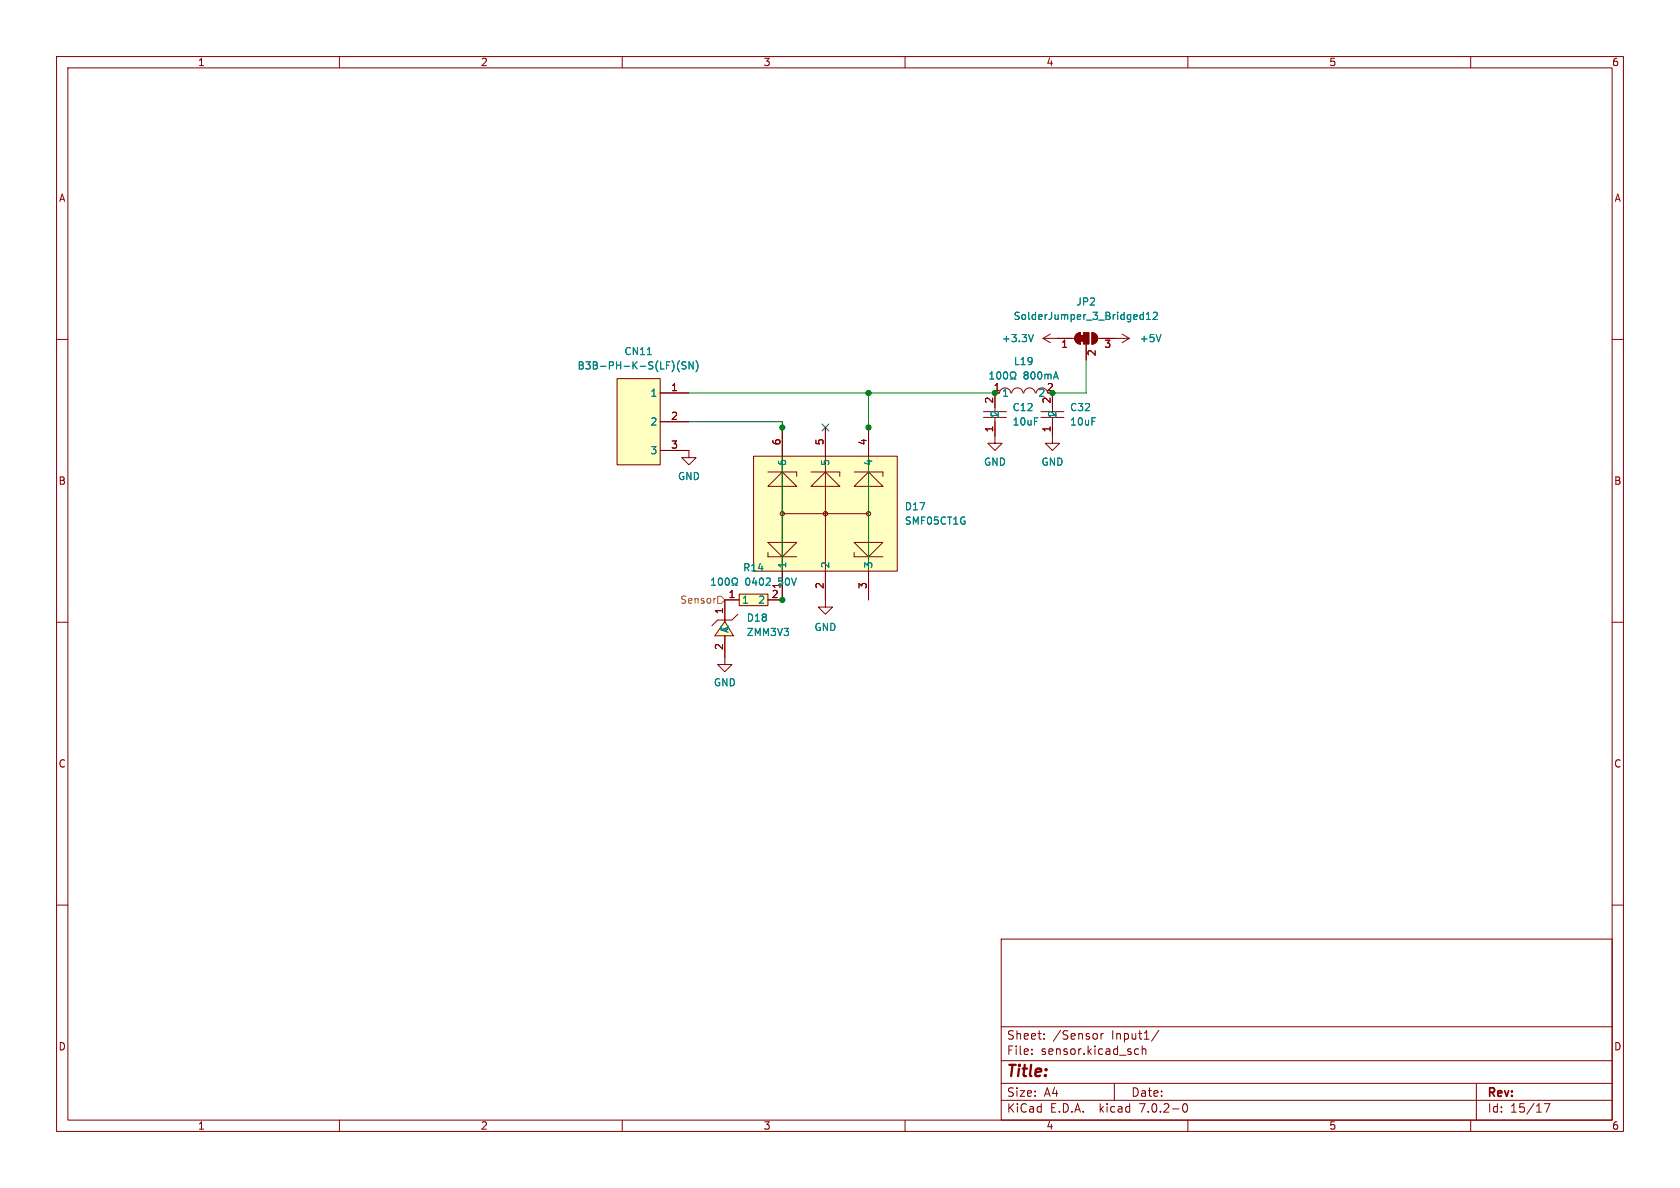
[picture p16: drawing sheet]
<svg xmlns="http://www.w3.org/2000/svg" width="297mm" height="210mm" viewBox="0 0 297 210" stroke-linecap="round" stroke-linejoin="round" font-family="sans-serif">
<defs><g id="words">
<text font-size="2.8" fill="#840000" x="178" y="190.8">Title:</text>
<g font-size="2.1" fill="#840000">
<text x="178" y="183.9">Sheet:</text>
<text x="186.2" y="183.9">/Sensor</text>
<text x="196.5" y="183.9">Input1/</text>
<text x="178" y="186.6">File:</text>
<text x="184" y="186.6">sensor.kicad_sch</text>
<text x="178" y="196.8">KiCad</text>
<text x="178" y="194">Size:</text>
<text x="184.6" y="194">A4</text>
<text x="185.7" y="196.8">E.D.A.</text>
<text x="194.4" y="196.8">kicad</text>
<text x="200" y="194">Date:</text>
<text x="201.5" y="196.8">7.0.2-0</text>
<text x="263" y="194.2">Rev:</text>
<text x="263" y="196.8">Id:</text>
<text x="267" y="196.8">15/17</text>
</g>
<g font-size="1.8" fill="#840000">
<text x="35" y="11.8">1</text>
<text x="85" y="11.8">2</text>
<text x="135" y="11.8">3</text>
<text x="185" y="11.8">4</text>
<text x="235" y="11.8">5</text>
<text x="285" y="11.8">6</text>
<text x="10.4" y="35.8">A</text>
<text x="285.4" y="35.8">A</text>
<text x="187.5" y="61.7">1</text>
<text x="193.9" y="63" transform="rotate(-90 193.9 63)">2</text>
<text x="195.2" y="61.7">3</text>
<text x="118.6" y="69.2">1</text>
<text x="175.6" y="69.2">1</text>
<text x="175.6" y="71.4" transform="rotate(-90 175.6 71.4)">2</text>
<text x="185" y="69.2">2</text>
<text x="185.8" y="71.4" transform="rotate(-90 185.8 71.4)">2</text>
<text x="118.6" y="74.3">2</text>
<text x="175.6" y="76.5" transform="rotate(-90 175.6 76.5)">1</text>
<text x="185.8" y="76.5" transform="rotate(-90 185.8 76.5)">1</text>
<text x="118.6" y="79.4">3</text>
<text x="138" y="78.8" transform="rotate(-90 138 78.8)">6</text>
<text x="145.7" y="78.8" transform="rotate(-90 145.7 78.8)">5</text>
<text x="153.3" y="78.8" transform="rotate(-90 153.3 78.8)">4</text>
<text x="10.3" y="85.8">B</text>
<text x="285.3" y="85.8">B</text>
<text x="128.7" y="105.8">1</text>
<text x="136.4" y="105.8">2</text>
<text x="138" y="104.2" transform="rotate(-90 138 104.2)">1</text>
<text x="145.7" y="104.2" transform="rotate(-90 145.7 104.2)">2</text>
<text x="153.3" y="104.2" transform="rotate(-90 153.3 104.2)">3</text>
<text x="127.9" y="108.6" transform="rotate(-90 127.9 108.6)">1</text>
<text x="127.9" y="115" transform="rotate(-90 127.9 115)">2</text>
<text x="10.3" y="135.8">C</text>
<text x="285.3" y="135.8">C</text>
<text x="10.3" y="185.8">D</text>
<text x="285.3" y="185.8">D</text>
<text x="35" y="199.8">1</text>
<text x="85" y="199.8">2</text>
<text x="135" y="199.8">3</text>
<text x="185" y="199.8">4</text>
<text x="235" y="199.8">5</text>
<text x="285" y="199.8">6</text>
</g>
<g font-size="1.8" fill="#008484">
<text x="179.1" y="56.7">SolderJumper_3_Bridged12</text>
<text x="190.2" y="54.2">JP2</text>
<text x="102" y="65.5">B3B-PH-K-S(LF)(SN)</text>
<text x="110.3" y="62.9">CN11</text>
<text x="177.1" y="60.6">+3.3V</text>
<text x="179.2" y="64.7">L19</text>
<text x="201.4" y="60.6">+5V</text>
<text x="114.9" y="70.3">1</text>
<text x="177.2" y="70.3">1</text>
<text x="180.9" y="67.2">800mA</text>
<text x="183.4" y="70.3">2</text>
<text x="114.9" y="75.4">2</text>
<text x="176.7" y="74" transform="rotate(-90 176.7 74)">1</text>
<text x="176.7" y="73.9" transform="rotate(-90 176.7 73.9)">2</text>
<text x="179" y="72.8">C12</text>
<text x="179" y="75.4">10uF</text>
<text x="186.9" y="74" transform="rotate(-90 186.9 74)">1</text>
<text x="186.9" y="73.9" transform="rotate(-90 186.9 73.9)">2</text>
<text x="189.1" y="72.8">C32</text>
<text x="189.1" y="75.4">10uF</text>
<text x="114.9" y="80.5">3</text>
<text x="139.1" y="82.5" transform="rotate(-90 139.1 82.5)">6</text>
<text x="146.7" y="82.5" transform="rotate(-90 146.7 82.5)">5</text>
<text x="154.4" y="82.5" transform="rotate(-90 154.4 82.5)">4</text>
<text x="173.9" y="82.5">GND</text>
<text x="184.1" y="82.5">GND</text>
<text x="119.8" y="85">GND</text>
<text x="159.9" y="90.4">D17</text>
<text x="159.9" y="92.9">SMF05CT1G</text>
<text x="131.3" y="101.2">R14</text>
<text x="139.1" y="100.5" transform="rotate(-90 139.1 100.5)">1</text>
<text x="146.7" y="100.5" transform="rotate(-90 146.7 100.5)">2</text>
<text x="154.4" y="100.5" transform="rotate(-90 154.4 100.5)">3</text>
<text x="131.2" y="106.9">1</text>
<text x="131.7" y="103.7">0402</text>
<text x="133.9" y="106.9">2</text>
<text x="137.6" y="103.7">50V</text>
<text x="129" y="111.9" transform="rotate(-90 129 111.9)">A</text>
<text x="132" y="110">D18</text>
<text x="132" y="112.6">ZMM3V3</text>
<text x="143.9" y="111.7">GND</text>
<text x="126.1" y="121.5">GND</text>
</g>
<text font-size="1.8" fill="#848400" x="120.1" y="106.9">Sensor</text>
</g></defs>
<g fill="none" stroke="#840000" stroke-width=".18">
<path d="M10 10h277v190h-277zM12 12h273v186h-273zM60 10v2M110 10v2M160 10v2M210 10v2M260 10v2M10 60h2M285 60h2M109.1 66.9h7.6v15.3h-7.6zM116.7 79.6h5.1v1.3h1.3l-1.3 1.3-1.3-1.3h1.3M116.7 69.5h5.1"/>
<path d="M116.7 74.5h5.1M10 110h2M285 110h2M10 160h2M285 160h2M177 166h108v32h-108zM60 198v2M110 198v2M160 198v2M177 194.5h108M177 191.5h108M177 187.5h108"/>
<path d="M177 181.5h108M182.4 186.3v.1M182.4 185.5v.1M184.6 183.6v.1M184.6 182.8v.1M194.6 182.7v1M195.1 182.7l-.3 .1-.2 .2M197 191.5v3M200.7 186.3h.6M200.7 185.5h.6M201.9 185.5l.2-.1 .4 .1 .1 .9M201.9 184.9v1.5"/>
<path d="M204.9 182.1l-1.3 2M209.2 195.2l.2-.1a.81 .81 0 0 1 .6 .6 .81 .81 0 0 1-.3 .8l-.1 .1a.81 .81 0 0 1-.4-1.4zM210 198v2M260 198v2M261 191.5v6.5M273 195.1h1l-.6 1.5"/>
</g>
<g fill="#ffffc2" stroke="#ffffc2" stroke-width=".18">
<path d="M109.1 66.9h7.6v15.3h-7.6z"/>
<path d="M133.2 80.6h25.4v20.4h-25.4z"/>
</g>
<path d="M114.4 62.7h.8M120.1 63.8a1.46 1.46 0 0 0 0 1.9M121.3 64h-.5l-.2 .1v.3l.6 .3 .1 .3-.3 .2h-.4M122.5 64v1.2l-.7-1.2v1.2M123 63.8a1.46 1.46 0 0 1 0 1.9" fill="none" stroke="#008484" stroke-width=".18"/>
<g fill="#ffffc2">
<path d="M151 95.9h5.1l-2.6 2.5z"/>
<path d="M135.8 95.9h5l-2.5 2.5z"/>
<path d="M151 86l2.5-2.6 2.6 2.6z"/>
<path d="M143.4 86l2.5-2.6 2.6 2.6z"/>
<path d="M135.8 86l2.5-2.6 2.5 2.6z"/>
</g>
<g fill="none" stroke="#840000" stroke-width=".18">
<path d="M138.3 75.6v30.4h-2.5M145.9 75.6v31.7h1.3l-1.3 1.3-1.2-1.3h1.2M153.5 75.6v30.4M173.9 73.8h4M173.9 72.8h4M175.9 73.8v4.6h1.3l-1.3 1.2-1.3-1.2h1.3M175.9 69.5v3.3M184 73.8h4.1M184 72.8h4.1M186.1 73.8v4.6h1.2l-1.2 1.2-1.3-1.2h1.3M186.1 69.5v3.3M133.2 80.6h25.4v20.4h-25.4z"/>
<path d="M135.8 95.9h5l-2.5 2.5zM135.8 86l2.5-2.6 2.5 2.6zM135.8 97.7v.7h5M135.8 83.4h5v.8M138.3 90.6h.1M138.3 90.8h15.2M143.4 86l2.5-2.6 2.6 2.6zM143.4 83.4h5.1v.8M145.9 90.6h.1M151 95.9h5.1l-2.6 2.5zM151 86l2.5-2.6 2.6 2.6zM151 97.7v.7h5.1"/>
<path d="M151 83.4h5.1v.8M153.5 90.6h.1M128.1 116.2v1.3h1.3l-1.3 1.2-1.2-1.2h1.2M128.1 106h2.6M130.7 105h5.1v2.1h-5.1z"/>
<circle cx="138.3" cy="90.8" r=".38"/>
<circle cx="145.9" cy="90.8" r=".38"/>
<circle cx="153.5" cy="90.8" r=".38"/>
</g>
<path d="M130.7 105h5.1v2.1h-5.1z" fill="#ffffc2" stroke="#ffffc2" stroke-width=".18"/>
<path d="M125.8 103.5h.7M125.8 102.6l.3-.4v1.3M127.1 102.3l.2-.1a.68 .68 0 0 1 .4 .6 .68 .68 0 0 1-.4 .7l-.2-.2-.1-.3zM128.3 102.3l.2-.1a.68 .68 0 0 1 .4 .6 .68 .68 0 0 1-.4 .7l-.2-.2-.1-.3zM129.4 103.5h.3v-.3a.54 .54 0 0 1-.3-.7 .54 .54 0 0 1 .8-.3 .58 .58 0 0 1-.1 1v.3h.3M136.1 102.2l.1 .2-.1 .3-.7 .8h.8" fill="none" stroke="#008484" stroke-width=".18"/>
<path d="M128.1 109.9l1.6 2.5h-3.3z" fill="#ffffc2"/>
<g fill="none" stroke="#840000" stroke-width=".18">
<path d="M184.4 59.8h5.6M184.4 59.8l1.3 .8M185.7 59.1l-1.3 .7M190.3 59.1l.7-.3v2a1.02 1.02 0 0 1-.9-.6 1.02 1.02 0 0 1 .2-1.1zM193 58.8a1.02 1.02 0 0 1 1.1 1 1.02 1.02 0 0 1-1.1 1zM194.1 59.8h5.5M198.4 59.1l1.2 .7M199.6 59.8l-1.2 .8M116.7 69.5h5.1M116.7 74.5h5.1M116.7 79.6h5.1M138.3 75.6v5"/>
<path d="M145.9 75.6v5M153.5 75.6v5M175.9 69.5v2.5M175.9 74.5v2.6M176.7 69.5a1.01 1.01 0 0 1 1-.9 1.01 1.01 0 0 1 1 .9M178.8 69.5a1.01 1.01 0 0 1 1.1-.9 1.01 1.01 0 0 1 1 .9M181 69.5a1.01 1.01 0 0 1 1-.9 1.01 1.01 0 0 1 1 .9M183.2 69.5a1.01 1.01 0 0 1 1-.9 1.01 1.01 0 0 1 1 .9M186.1 69.5v2.5M186.1 74.5v2.6M192 60.8v2.8M128.1 109.9l1.6 2.5h-3.3z"/>
<path d="M128.1 112.4v3.8M130.4 108.6l-1 1h-2.5l-1 1M130.7 106h-2.6v3.9M138.3 101v5h-2.5M145.9 101v5M153.5 101v5"/>
</g>
<g fill="#840000" stroke="#840000" stroke-width=".18">
<path d="M191 59.3h.5v1h-.5z"/>
<path d="M190.3 59.1l.7-.3v2a1.02 1.02 0 0 1-.9-.6 1.02 1.02 0 0 1 .2-1.1z"/>
<path d="M191.5 58.8h1v2h-1z"/>
<path d="M193 58.8a1.02 1.02 0 0 1 1.1 1 1.02 1.02 0 0 1-1.1 1z"/>
</g>
<g fill="none" stroke="#008484" stroke-width=".18">
<path d="M182.7 59.1l-.4 1.3M201.6 56.4h.5M201.6 55.7h.5M202.1 55.2v1.3M202.7 56.5h.7M202.7 55.6l.3-.4v1.3M203.9 55.3l.5-.1 .2 .4-.8 .9h.8M205.2 59.1l-.4 1.3M114.4 62.7h.8M120.1 63.8a1.46 1.46 0 0 0 0 1.9M121.3 64h-.5l-.2 .1v.3l.6 .3 .1 .3-.3 .2h-.4M122.5 64v1.2l-.7-1.2v1.2"/>
<path d="M123 63.8a1.46 1.46 0 0 1 0 1.9M175 67h.7M175 66.1l.4-.4v1.3M176.3 65.9l.2-.2a.68 .68 0 0 1 .4 .7 .68 .68 0 0 1-.4 .6l-.2-.1-.1-.4zM177.5 65.9l.2-.2a.68 .68 0 0 1 .4 .7 .68 .68 0 0 1-.4 .6l-.2-.1-.1-.4zM178.6 67h.3v-.2a.54 .54 0 0 1-.3-.8 .54 .54 0 0 1 .8-.2 .58 .58 0 0 1-.1 1v.2h.3M186.7 65.7l.4 1.3M125.8 103.5h.7M125.8 102.6l.3-.4v1.3M127.1 102.3l.2-.1a.68 .68 0 0 1 .4 .6 .68 .68 0 0 1-.4 .7l-.2-.2-.1-.3zM128.3 102.3l.2-.1a.68 .68 0 0 1 .4 .6 .68 .68 0 0 1-.4 .7l-.2-.2-.1-.3zM129.4 103.5h.3v-.3a.54 .54 0 0 1-.3-.7 .54 .54 0 0 1 .8-.3 .58 .58 0 0 1-.1 1v.3h.3"/>
<path d="M136.1 102.2l.1 .2-.1 .3-.7 .8h.8"/>
</g>
<path d="M126.6 105.8h-.3M126.9 105.4h.6l.6 .6-.6 .7h-.6z" fill="none" stroke="#848400" stroke-width=".18"/>
<path d="M121.8 74.5h16.5v31.5M121.8 69.5h54.1M153.5 69.5v36.5M192 63.6v5.9h-5.9" fill="none" stroke="#008400" stroke-width=".18"/>
<path d="M145.3 75l1.2 1.2M146.5 75l-1.2 1.2" fill="none" stroke="#000084" stroke-width=".18"/>
<g fill="#008400" stroke="#008400" stroke-width=".18">
<circle cx="138.3" cy="75.6" r=".46"/>
<circle cx="153.5" cy="75.6" r=".46"/>
<circle cx="175.9" cy="69.5" r=".46"/>
<circle cx="153.5" cy="69.5" r=".46"/>
<circle cx="138.3" cy="106" r=".46"/>
<circle cx="186.1" cy="69.5" r=".46"/>
</g>
<use href="#words"/>
</svg>
